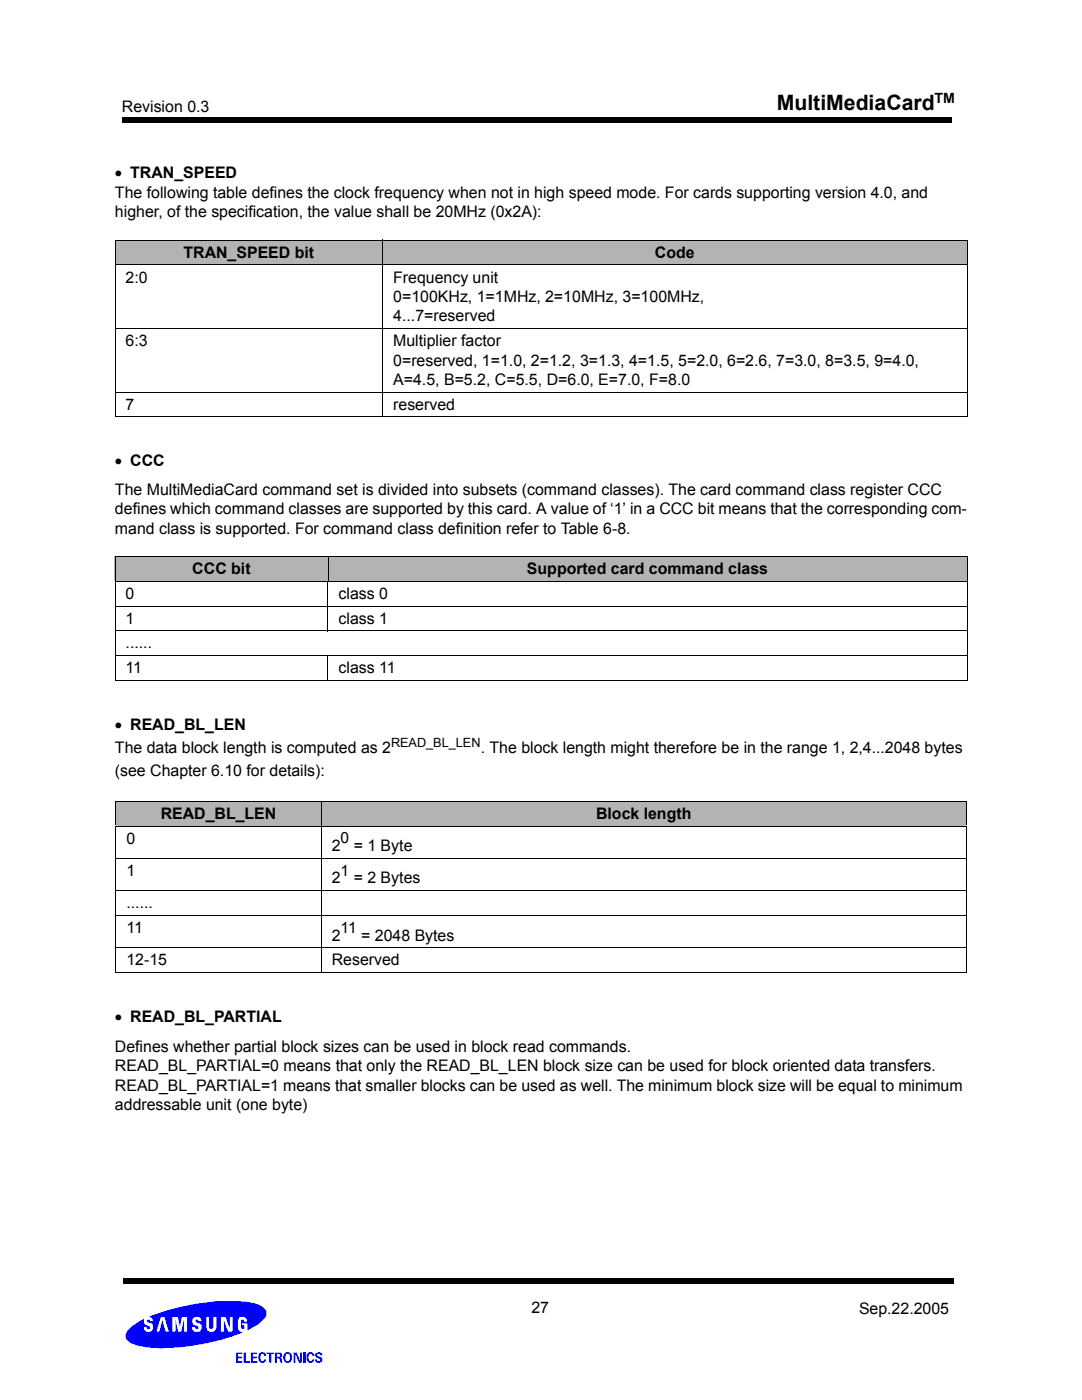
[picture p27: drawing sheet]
<svg xmlns="http://www.w3.org/2000/svg" width="216mm" height="279mm" viewBox="0 0 216 279" stroke-linecap="round" stroke-linejoin="round" font-family="sans-serif">
<defs><g id="words">
<text font-size="4.2" x="155" y="21.9">MultiMediaCard</text>
<g font-size="3.2">
<text x="24.3" y="22.3">Revision 0.3</text>
<text x="22.9" y="35.6">•</text>
<text x="26" y="35.6">TRAN_SPEED</text>
<text x="22.9" y="39.5">The following table defines the clock frequency when not in</text>
<text x="106.6" y="39.5">high speed mode. For cards supporting version 4.0, and</text>
<text x="22.9" y="43.3">higher, of the specification, t</text>
<text x="62.3" y="43.3">he value shall be 20MHz (0x2A):</text>
<text x="36.6" y="51.5">TRAN_SPEED bit</text>
<text x="130.7" y="51.5">Code</text>
<text x="25.1" y="56.4">2:0</text>
<text x="78.5" y="56.4">Frequency unit</text>
<text x="78.5" y="60.3">0=100KHz, 1=1MHz, 2=10MHz, 3=100MHz,</text>
<text x="78.5" y="64.2">4...7=reserved</text>
<text x="25.1" y="69.1">6:3</text>
<text x="78.5" y="69.1">Multiplier factor</text>
<text x="78.5" y="73">0=reserved, 1=1.0, 2=1.2,</text>
<text x="78.5" y="76.9">A=4.5, B=5.2, C=5.5, D=6.0, E=7.0, F=8.0</text>
<text x="115.7" y="73">3=1.3, 4=1.5, 5=2.0, 6=2.6, 7=3.0, 8=3.5, 9=4.0,</text>
<text x="25.1" y="81.8">7</text>
<text x="78.5" y="81.8">reserved</text>
<text x="22.9" y="93.1">•</text>
<text x="26" y="93.1">CCC</text>
<text x="22.9" y="98.7">The MultiMediaCard command set is divided into subsets</text>
<text x="104.1" y="98.7">(command classes). The card</text>
<text x="146.8" y="98.7">command class register CCC</text>
<text x="22.9" y="102.6">defines which command classes are supported by this card. A</text>
<text x="22.9" y="106.5">mand class is supported. For command</text>
<text x="79.3" y="106.5">class definition refer to Table 6-8.</text>
<text x="109.9" y="102.6">value of ‘1’ in a CCC bit means that the corresponding com-</text>
<text x="25.1" y="119.5">0</text>
<text x="38.4" y="114.6">CCC bit</text>
<text x="67.6" y="119.5">class 0</text>
<text x="105.2" y="114.6">Supported card command class</text>
<text x="25.1" y="124.5">1</text>
<text x="67.6" y="124.5">class 1</text>
<text x="25.1" y="129.4">......</text>
<text x="25.1" y="134.3">11</text>
<text x="67.6" y="134.3">class 11</text>
<text x="22.9" y="145.6">•</text>
<text x="26" y="145.6">READ_BL_LEN</text>
<text x="22.9" y="155">(see Chapter 6.10 for details):</text>
<text x="22.9" y="150.4">The data block length is computed as 2</text>
<text x="95.9" y="150.4">. The block length might therefore</text>
<text x="144" y="150.4">be in the range 1, 2,4...2048 bytes</text>
<text x="32.1" y="163.4">READ_BL_LEN</text>
<text x="118.9" y="163.4">Block length</text>
<text x="25.2" y="168.4">0</text>
<text x="66.2" y="169.9">2</text>
<text x="70.6" y="169.9">= 1 Byte</text>
<text x="25.2" y="174.8">1</text>
<text x="66.2" y="176.3">2</text>
<text x="70.6" y="176.3">= 2 Bytes</text>
<text x="25.2" y="181.3">......</text>
<text x="25.2" y="186.2">11</text>
<text x="66.2" y="187.7">2</text>
<text x="72.1" y="187.7">= 2048 Bytes</text>
<text x="25.2" y="192.6">12-15</text>
<text x="66.2" y="192.6">Reserved</text>
<text x="22.9" y="203.9">•</text>
<text x="26" y="203.9">READ_BL_PARTIAL</text>
<text x="22.9" y="209.9">Defines whether partial block sizes can be used in block read commands.</text>
<text x="22.9" y="213.8">READ_BL_PARTIAL=0 means that only the READ_BL_LEN block</text>
<text x="116.7" y="213.8">size can be used for block oriented data transfers.</text>
<text x="22.9" y="217.7">READ_BL_PARTIAL=1 means that smaller blocks can be used as</text>
<text x="22.9" y="221.6">addressable unit (one byte)</text>
<text x="115.9" y="217.7">well. The minimum block size will be equal to minimum</text>
<text x="106" y="262">27</text>
<text x="171.4" y="262.2">Sep.22.2005</text>
</g>
<g font-size="3.1">
<text x="68" y="168.3">0</text>
<text x="68" y="174.8">1</text>
<text x="68" y="186.1">11</text>
</g>
<text font-size="2.8" x="186.5" y="20.5">TM</text>
<text font-size="2.5" x="78" y="149.1">READ_BL_LEN</text>
</g></defs>
<g fill="#00f">
<path d="M25.9 265.1a1.68 1.68 0 0 0-.8 1.7 1.68 1.68 0 0 0 1.3 1.4 19.2 19.2 0 0 0 8.6 .7l3.4-.3 3-.5 4.4-1.2 2.9-1.1h-.6l-.3-.1-.3-.5v-1.8l.2-.4 .3-.2h.8l.5 .6v.3h-.6l-.2-.4-.3 .1-.1 1.6 .2 .3 .4-.1v-.7h-.4v-.4h1.1v1.4l.8-.5a5.1 5.1 0 0 0 2.9-2.7 2.17 2.17 0 0 0-2-2.1l-1.6-.4-2-.1h-3.6a45.4 45.4 0 0 0-14.2 3.1 .77 .77 0 0 1 .8 .9h-.6a.31 .31 0 0 0-.3-.4 .31 .31 0 0 0-.3 .4 .31 .31 0 0 0 .4 .3 .98 .98 0 0 1 .9 1 .98 .98 0 0 1-1.1 .9 .98 .98 0 0 1-.9-1h.7l.2 .4 .3-.1a.4 .4 0 0 0 0-.5 .4 .4 0 0 0-.4-.2 .78 .78 0 0 1-.7-.6l.1-.7-.9 .5zM32.1 262.8h.7l.9 2.9h-.7l-.6-2.3-.6 2.3h-.6zM34.4 262.8h1.1l.4 2 .4-2h1v2.9h-.6v-2.4l-.5 2.4h-.7l-.5-2.4v2.4h-.6zM38.5 263.1a.96 .96 0 0 1 1.1-.3 .96 .96 0 0 1 .6 .9h-.6a.3 .3 0 0 0-.2-.3 .3 .3 0 0 0-.3 .1h-.1a.68 .68 0 0 0 .8 .6 .97 .97 0 0 1-.1 1.7 .97 .97 0 0 1-1.4-.9h.6l.3 .4 .3-.1a.27 .27 0 0 0 .2-.3 .27 .27 0 0 0-.2-.2 1.01 1.01 0 0 1-1-.5 1.01 1.01 0 0 1 0-1.1zM41.1 262.8h.7v2.1a.43 .43 0 0 0 .4 .4 .43 .43 0 0 0 .4-.5v-2h.6v1.9a1.02 1.02 0 0 1-1 1.1 1.02 1.02 0 0 1-1.1-1.1zM44.1 262.8h.9l.8 2.2v-2.2h.6v2.9h-.9l-.8-2.2v2.2h-.6zM47.1 269.9h1.2v.3h-.8v.5h.8v.4h-.8v.5h.8v.3h-1.2z" fill-rule="evenodd"/>
<path d="M48.6 269.9h.4v1.7h.9v.3h-1.3z" fill-rule="evenodd"/>
<path d="M50.1 269.9h1.2v.3h-.8v.5h.7v.4h-.7v.5h.9v.3h-1.3z" fill-rule="evenodd"/>
<path d="M51.8 270a.77 .77 0 0 1 .8-.1 .77 .77 0 0 1 .5 .7h-.4a.33 .33 0 0 0-.4-.4 .33 .33 0 0 0-.3 .4v.5a.38 .38 0 0 0 .2 .6 .38 .38 0 0 0 .5-.3v-.1h.4a.78 .78 0 0 1-.8 .7 .78 .78 0 0 1-.7-.9v-.6z" fill-rule="evenodd"/>
<path d="M53.2 269.9h1.5v.3h-.6v1.7h-.4v-1.7h-.5z" fill-rule="evenodd"/>
<path d="M54.9 269.9h1l.3 .3 .1 .4-.1 .2-.3 .1 .3 .2 .2 .8h-.5l-.2-.8h-.4v.8h-.4zM55.3 270.2v.6h.3a.29 .29 0 0 0 .3-.3 .29 .29 0 0 0-.2-.3z" fill-rule="evenodd"/>
<path d="M56.7 270.2a.96 .96 0 0 1 1.3-.1 .96 .96 0 0 1 .2 1.2 .92 .92 0 0 1-1.2 .7 .92 .92 0 0 1-.5-1.3zM57.2 270.2a.84 .84 0 0 0-.3 .9 .84 .84 0 0 0 .6 .6l.3-.4 .1-.6-.2-.5z" fill-rule="evenodd"/>
<path d="M58.5 269.9h.7l.7 1.6v-1.6h.3v2h-.5l-.8-1.7v1.7h-.4z" fill-rule="evenodd"/>
</g>
<path d="M60.7 269.9v2" fill="none" stroke="#00f" stroke-width=".4"/>
<g fill="#00f">
<path d="M61.4 270a.77 .77 0 0 1 .9-.1 .77 .77 0 0 1 .4 .7h-.4a.38 .38 0 0 0-.4-.4 .38 .38 0 0 0-.3 .5v.4a.38 .38 0 0 0 .2 .6 .38 .38 0 0 0 .5-.4h.4a.8 .8 0 0 1-.8 .7 .8 .8 0 0 1-.7-.9v-.8z" fill-rule="evenodd"/>
<path d="M63 270.1a.74 .74 0 0 1 .8-.2 .74 .74 0 0 1 .5 .6h-.4l-.1-.3h-.3l-.2 .2 .2 .3a.68 .68 0 0 1 .9 .7 .68 .68 0 0 1-1 .6l-.4-.1-.2-.6h.5v.3l.2 .1 .4-.2a.66 .66 0 0 0-.7-.5l-.3-.3z" fill-rule="evenodd"/>
</g>
<path d="M24.5 23.5h165.5v1.1h-165.5zM24.5 255.2h165.8v1h-165.8z" fill="#000"/>
<g fill="#fff">
<path d="M25.8 42.9l164.3 .1z"/>
<path d="M25.8 45.4l164.3 .1z"/>
<path d="M25.8 48h164.3z"/>
<path d="M25.8 54.8h164.3z"/>
<path d="M25.8 57.3h164.3z"/>
<path d="M25.8 59.8h164.3z"/>
<path d="M25.8 66.6h164.3z"/>
<path d="M25.8 69.1l164.3 .1z"/>
<path d="M25.8 71.6l164.3 .1z"/>
<path d="M25.8 78.4l164.3 .1z"/>
<path d="M25.8 80.9l164.3 .1z"/>
<path d="M25.8 83.5h164.3z"/>
<path d="M25.8 90.3h164.3z"/>
<path d="M25.8 92.8h164.3z"/>
<path d="M25.8 95.3h164.3z"/>
<path d="M25.8 102.1h164.3z"/>
<path d="M25.8 104.6h164.3z"/>
<path d="M25.8 107.1l164.3 .1z"/>
<path d="M25.8 113.9l164.3 .1z"/>
<path d="M25.8 116.5h164.3z"/>
<path d="M25.8 119h164.3z"/>
<path d="M25.8 125.8h164.3z"/>
<path d="M25.8 128.3h164.3z"/>
<path d="M25.8 130.8l164.3 .1z"/>
<path d="M25.8 137.6h164.3z"/>
<path d="M25.8 140.1l164.3 .1z"/>
<path d="M25.8 142.6l164.3 .1z"/>
<path d="M25.8 149.4l164.3 .1z"/>
<path d="M25.8 152h164.3z"/>
<path d="M25.8 154.5h164.3z"/>
<path d="M25.8 161.3h164.3z"/>
<path d="M25.8 163.8h164.3z"/>
<path d="M25.8 166.3h164.3z"/>
<path d="M25.8 173.1h164.3z"/>
<path d="M25.8 175.6l164.3 .1z"/>
<path d="M25.8 178.1l164.3 .1z"/>
<path d="M25.8 184.9l164.3 .1z"/>
<path d="M25.8 187.5h164.3z"/>
<path d="M25.8 190h164.3z"/>
<path d="M25.8 196.8h164.3z"/>
<path d="M25.8 199.3h164.3z"/>
<path d="M25.8 201.8h164.3z"/>
<path d="M25.8 208.6h164.3z"/>
<path d="M25.8 211.1l164.3 .1z"/>
<path d="M25.8 213.6l164.3 .1z"/>
<path d="M25.8 220.4l164.3 .1z"/>
<path d="M25.8 222.9l164.3 .1z"/>
<path d="M25.8 225.5h164.3z"/>
<path d="M25.8 232.3h164.3z"/>
<path d="M25.8 234.8h164.3z"/>
<path d="M25.8 237.3l164.3 .1z"/>
<path d="M25.8 244.1l164.3 .1z"/>
<path d="M25.8 246.6l164.3 .1z"/>
<path d="M25.8 249.2h164.3z"/>
<path d="M81.3 32.2v219z"/>
<path d="M82.8 32.2l.1 219z"/>
<path d="M84.5 32.2v219z"/>
<path d="M86.1 32.2v219z"/>
<path d="M87.7 32.2v219z"/>
<path d="M89.3 32.2v219z"/>
<path d="M90.8 32.2l.1 219z"/>
<path d="M92.5 32.2v219z"/>
<path d="M94.1 32.2v219z"/>
<path d="M95.7 32.2v219z"/>
<path d="M97.3 32.2v219z"/>
<path d="M98.8 32.2l.1 219z"/>
<path d="M100.5 32.2v219z"/>
<path d="M102.1 32.2v219z"/>
<path d="M103.7 32.2v219z"/>
<path d="M105.3 32.2v219z"/>
<path d="M106.9 32.2v219z"/>
<path d="M108.5 32.2v219z"/>
<path d="M110.1 32.2v219z"/>
<path d="M111.7 32.2v219z"/>
<path d="M113.3 32.2v219z"/>
<path d="M114.9 32.2v219z"/>
<path d="M116.5 32.2v219z"/>
<path d="M118.1 32.2v219z"/>
<path d="M119.7 32.2v219z"/>
<path d="M121.3 32.2v219z"/>
<path d="M122.9 32.2v219z"/>
<path d="M124.5 32.2v219z"/>
<path d="M126.1 32.2v219z"/>
<path d="M127.7 32.2v219z"/>
<path d="M129.3 32.2v219z"/>
<path d="M130.9 32.2v219z"/>
<path d="M132.5 32.2v219z"/>
<path d="M134.1 32.2v219z"/>
<path d="M135.7 32.2v219z"/>
<path d="M137.3 32.2v219z"/>
<path d="M138.9 32.2v219z"/>
<path d="M140.5 32.2v219z"/>
<path d="M142.1 32.2v219z"/>
<path d="M143.7 32.2v219z"/>
<path d="M145.3 32.2v219z"/>
<path d="M146.9 32.2v219z"/>
<path d="M148.5 32.2v219z"/>
<path d="M150.1 32.2v219z"/>
<path d="M151.7 32.2v219z"/>
<path d="M153.3 32.2v219z"/>
<path d="M154.9 32.2v219z"/>
<path d="M156.5 32.2v219z"/>
<path d="M158.1 32.2v219z"/>
<path d="M159.7 32.2v219z"/>
<path d="M161.3 32.2v219z"/>
<path d="M162.9 32.2v219z"/>
<path d="M164.5 32.2v219z"/>
<path d="M166.1 32.2v219z"/>
<path d="M167.7 32.2v219z"/>
<path d="M169.3 32.2v219z"/>
<path d="M170.9 32.2v219z"/>
<path d="M172.5 32.2v219z"/>
<path d="M174.1 32.2v219z"/>
<path d="M175.7 32.2v219z"/>
<path d="M177.3 32.2v219z"/>
<path d="M178.9 32.2v219z"/>
<path d="M180.5 32.2v219z"/>
<path d="M182.1 32.2v219z"/>
<path d="M183.7 32.2v219z"/>
<path d="M185.3 32.2v219z"/>
<path d="M186.9 32.2v219z"/>
<path d="M188.5 28.4v222.8z"/>
<path d="M190.1 32.2v219z"/>
<path d="M30 32.2l.1 219z"/>
<path d="M31.6 32.2l.1 219z"/>
<path d="M33.2 32.2l.1 219z"/>
<path d="M34.8 32.2l.1 219z"/>
<path d="M36.4 32.2l.1 219z"/>
<path d="M38 32.2l.1 219z"/>
<path d="M39.6 32.2l.1 219z"/>
<path d="M41.2 32.2l.1 219z"/>
<path d="M42.8 32.2l.1 219z"/>
<path d="M44.4 32.2l.1 219z"/>
<path d="M46 32.2l.1 219z"/>
<path d="M47.6 32.2l.1 219z"/>
<path d="M49.2 32.2l.1 219z"/>
<path d="M50.8 28.2l.1 223z"/>
<path d="M52.4 32.2l.1 219z"/>
<path d="M54 32.2l.1 219z"/>
<path d="M55.6 32.2l.1 219z"/>
<path d="M57.3 32.2v219z"/>
<path d="M58.8 32.2l.1 219z"/>
<path d="M60.5 32.2v219z"/>
<path d="M62 32.2l.1 219z"/>
<path d="M63.6 32.2l.1 219z"/>
<path d="M65.3 32.2v219z"/>
<path d="M66.8 32.2l.1 219z"/>
<path d="M68.5 32.2v219z"/>
<path d="M70 32.2l.1 219z"/>
<path d="M71.6 32.2l.1 219z"/>
<path d="M73.2 32.2l.1 219z"/>
<path d="M74.8 32.2l.1 219z"/>
<path d="M76.5 32.2v219z"/>
<path d="M78 32.2l.1 219z"/>
<path d="M79.7 32.2v219z"/>
</g>
<g fill="#b3b3b3">
<path d="M22.9 47.9h53.4v5h-53.4z"/>
<path d="M76.3 47.9h116.7v5h-116.7z"/>
<path d="M22.9 111.1h42.5v4.9h-42.5z"/>
<path d="M65.4 111.1h127.6v4.9h-127.6z"/>
<path d="M23.1 159.9h41v4.9h-41z"/>
<path d="M64.1 159.9h128.7v4.9h-128.7z"/>
</g>
<g fill="none" stroke="#000" stroke-width=".2">
<path d="M22.9 47.9h170.1M22.9 52.9h170.1M23 48v35.1M76.3 52.8v30.5M76.4 47.9v5M193 48v35.1M22.9 65.6h170.1M22.9 78.3h170.1M22.9 83.2h170.1M22.9 111.1h170.1M22.9 116h170.1M23 111.1v24.6"/>
<path d="M65.5 111l-.1 15M193 111.1v24.6M22.9 120.9h170.1M22.9 125.9h170.1M22.9 130.8h170.1M22.9 135.8h170.1M65.4 130.7v5.1M23.1 159.9h169.7M23.1 160v4.7M64.1 159.9v34.2M192.8 160v4.7M23 164.8h169.9"/>
<path d="M23 171.3h169.9M23 177.7h169.9M23.1 164.9v24.1M192.8 164.9v24.1M23 182.7h169.9M23 189.1h169.9M23.1 194.1h169.7M23.1 189.2v4.8M192.8 189.2v4.8"/>
</g>
<use href="#words"/>
</svg>
